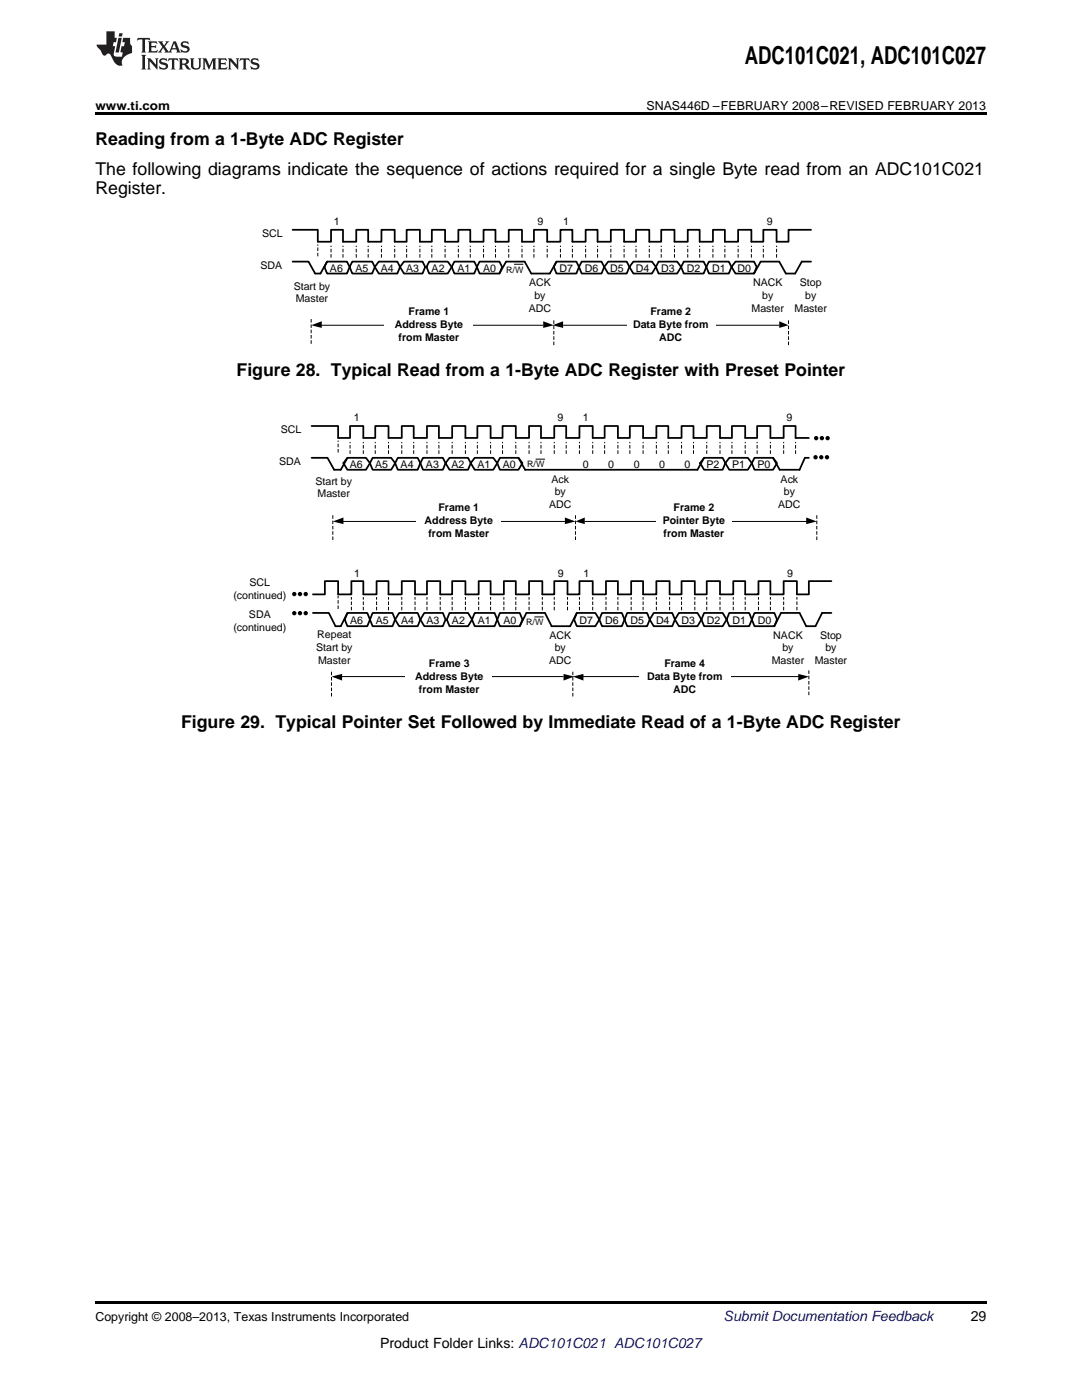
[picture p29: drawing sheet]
<svg xmlns="http://www.w3.org/2000/svg" width="216mm" height="279mm" viewBox="0 0 216 279" stroke-linecap="round" stroke-linejoin="round" font-family="sans-serif">
<defs><g id="words">
<text font-size="4.9" x="148.6" y="12.8">ADC101C021, ADC101C027</text>
<g font-size="3.5">
<text x="19" y="28.9">Reading from a 1-Byte ADC Register</text>
<text x="19" y="34.9">The following diagrams indicate the sequence of actions required for a single Byte read from an ADC101C021</text>
<text x="19" y="38.8">Register.</text>
<text x="47.2" y="75">Figure 28. Typical Read from a 1-Byte ADC Register with Preset Pointer</text>
<text x="36.1" y="145.3">Figure 29. Typical Pointer Set Followed by Immediate Read of a 1-Byte ADC Register</text>
</g>
<text font-size="2.8" fill="#0000c8" x="144.4" y="263.6">Submit Documentation Feedback</text>
<g font-size="2.8">
<text x="193.7" y="263.6">29</text>
<text x="75.8" y="269">Product Folder Links: ADC101C021 ADC101C027</text>
</g>
<g font-size="2.5">
<text x="19" y="21.9">www.ti.com</text>
<text x="129" y="21.9">SNAS446D –FEBRUARY 2008–REVISED FEBRUARY 2013</text>
<text x="19" y="263.6">Copyright © 2008–2013, Texas Instruments Incorporated</text>
</g>
<g font-size="2.1">
<text x="52.3" y="47.3">SCL</text>
<text x="66.6" y="44.9">1</text>
<text x="107.3" y="44.9">9</text>
<text x="112.4" y="44.9">1</text>
<text x="153" y="44.9">9</text>
<text x="52" y="53.7">SDA</text>
<text x="58.6" y="57.8">Start by</text>
<text x="65.8" y="54.2">A6</text>
<text x="70.9" y="54.2">A5</text>
<text x="76" y="54.2">A4</text>
<text x="81" y="54.2">A3</text>
<text x="86.1" y="54.2">A2</text>
<text x="91.3" y="54.2">A1</text>
<text x="96.4" y="54.2">A0</text>
<text x="105.6" y="57.2">ACK</text>
<text x="106.6" y="59.7">by</text>
<text x="111.6" y="54.2">D7</text>
<text x="116.7" y="54.2">D6</text>
<text x="121.8" y="54.2">D5</text>
<text x="126.9" y="54.2">D4</text>
<text x="131.9" y="54.2">D3</text>
<text x="137" y="54.2">D2</text>
<text x="142.1" y="54.2">D1</text>
<text x="147.2" y="54.2">D0</text>
<text x="150.3" y="57.2">NACK</text>
<text x="152.1" y="59.7">by</text>
<text x="159.6" y="57.2">Stop</text>
<text x="160.7" y="59.7">by</text>
<text x="59" y="60.3">Master</text>
<text x="78.8" y="65.4">Address Byte</text>
<text x="81.5" y="62.9">Frame 1</text>
<text x="105.5" y="62.3">ADC</text>
<text x="126.3" y="65.4">Data Byte from</text>
<text x="129.8" y="62.9">Frame 2</text>
<text x="150" y="62.3">Master</text>
<text x="158.5" y="62.3">Master</text>
<text x="79.5" y="68">from Master</text>
<text x="131.6" y="68">ADC</text>
<text x="56" y="86.5">SCL</text>
<text x="70.6" y="84.1">1</text>
<text x="111.2" y="84.1">9</text>
<text x="116.3" y="84.1">1</text>
<text x="156.9" y="84.1">9</text>
<text x="55.7" y="92.8">SDA</text>
<text x="69.8" y="93.4">A6</text>
<text x="74.9" y="93.4">A5</text>
<text x="79.9" y="93.4">A4</text>
<text x="85" y="93.4">A3</text>
<text x="90.1" y="93.4">A2</text>
<text x="95.3" y="93.4">A1</text>
<text x="100.3" y="93.4">A0</text>
<text x="116.3" y="93.4">0</text>
<text x="121.4" y="93.4">0</text>
<text x="126.5" y="93.4">0</text>
<text x="131.5" y="93.4">0</text>
<text x="136.6" y="93.4">0</text>
<text x="141" y="93.4">P2</text>
<text x="146.1" y="93.4">P1</text>
<text x="151.1" y="93.4">P0</text>
<text x="62.9" y="96.7">Start by</text>
<text x="63.4" y="99.3">Master</text>
<text x="109.6" y="101.4">ADC</text>
<text x="110" y="96.3">Ack</text>
<text x="110.7" y="98.9">by</text>
<text x="155.3" y="101.4">ADC</text>
<text x="155.8" y="96.3">Ack</text>
<text x="156.4" y="98.9">by</text>
<text x="84.7" y="104.6">Address Byte</text>
<text x="85.5" y="107.1">from Master</text>
<text x="87.5" y="102">Frame 1</text>
<text x="132.2" y="104.6">Pointer Byte</text>
<text x="132.4" y="107.1">from Master</text>
<text x="134.4" y="102">Frame 2</text>
<text x="46.6" y="119.5">(continued)</text>
<text x="49.8" y="117">SCL</text>
<text x="70.7" y="115.2">1</text>
<text x="111.3" y="115.2">9</text>
<text x="116.4" y="115.2">1</text>
<text x="157.1" y="115.2">9</text>
<text x="46.6" y="125.9">(continued)</text>
<text x="49.7" y="123.3">SDA</text>
<text x="69.9" y="124.5">A6</text>
<text x="75" y="124.5">A5</text>
<text x="80" y="124.5">A4</text>
<text x="85.1" y="124.5">A3</text>
<text x="90.2" y="124.5">A2</text>
<text x="95.4" y="124.5">A1</text>
<text x="100.4" y="124.5">A0</text>
<text x="115.7" y="124.5">D7</text>
<text x="120.7" y="124.5">D6</text>
<text x="125.8" y="124.5">D5</text>
<text x="130.9" y="124.5">D4</text>
<text x="136" y="124.5">D3</text>
<text x="141.1" y="124.5">D2</text>
<text x="146.1" y="124.5">D1</text>
<text x="151.2" y="124.5">D0</text>
<text x="63.1" y="130">Start by</text>
<text x="63.3" y="127.4">Repeat</text>
<text x="109.6" y="127.4">ACK</text>
<text x="110.7" y="130">by</text>
<text x="154.3" y="127.4">NACK</text>
<text x="156.1" y="130">by</text>
<text x="163.6" y="127.4">Stop</text>
<text x="164.7" y="130">by</text>
<text x="63.5" y="132.5">Master</text>
<text x="82.8" y="135.7">Address Byte</text>
<text x="85.6" y="133.2">Frame 3</text>
<text x="109.6" y="132.5">ADC</text>
<text x="129.1" y="135.7">Data Byte from</text>
<text x="132.6" y="133.2">Frame 4</text>
<text x="154" y="132.5">Master</text>
<text x="162.6" y="132.5">Master</text>
<text x="83.6" y="138.2">from Master</text>
<text x="134.3" y="138.2">ADC</text>
</g>
<g font-size="1.8">
<text x="101" y="54.4">R/W</text>
<text x="105.2" y="93.3">R/W</text>
<text x="105" y="124.6">R/W</text>
</g>
</g></defs>
<path d="M19 259.7h177.8v.5h-177.8z" fill="#000"/>
<path d="M62.2 85h5.3v2.4h2.4v-2.4h2.6v2.4h2.4v-2.4h2.6v2.4h2.7v-2.4h2.4v2.4h2.6v-2.4h2.4v2.4h2.6v-2.4h2.7v2.4h2.4v-2.4h2.6v2.4h2.4v-2.4h2.6v2.4h2.7v-2.4h2.4v2.4h2.6v-2.4h2.4v2.4h2.6v-2.4h2.7v2.4h2.4v-2.4h2.6v2.4h2.4v-2.4h2.6v2.4h2.7v-2.4h2.4v2.4h2.6v-2.4h2.4v2.4h2.6v-2.4h2.7v2.4h2.4v-2.4h2.6v2.4h2.4v-2.4h2.6v2.4h2.7v-2.4h2.4v2.4M62.2 91.4h3.2l1.3 2.4M103.5 91.4l1.3 2.4M140.5 91.4l-1.3 2.4M150.5 91.4h3.8l.7 1-.7 1.4h-3.8l-.5-1.4zM154.3 91.4l1.3 2.4h3.9l1.1-2.4" fill="none" stroke="#000" stroke-width=".35"/>
<g fill="none" stroke="#000" stroke-width=".2" stroke-dasharray=".7 .4" stroke-linecap="butt">
<path d="M67.5 90.3v-2.4M69.9 90.6v-2.4M72.5 90.6v-2.4M74.9 90.6v-2.4M77.5 90.6v-2.4M80.2 90.6v-2.4M82.6 90.6v-2.4M85.2 90.6v-2.4M87.6 90.6v-2.4M90.2 90.6v-2.4M92.9 90.6v-2.4M95.3 90.6v-2.4"/>
<path d="M97.9 90.6v-2.4M100.3 90.6v-2.4M102.9 90.6v-2.4M105.6 90.6v-2.4M108 90.6v-2.4M110.6 90.6v-2.4M113 90.6v-2.4M115.6 90.6v-2.4M118.3 90.6v-2.4M120.7 90.6v-2.4M123.3 90.6v-2.4M125.7 90.6v-2.4"/>
<path d="M128.3 90.6v-2.4M131 90.6v-2.4M133.4 90.6v-2.4M136 90.6v-2.4M138.4 90.6v-2.4M141 90.6v-2.4M143.7 90.6v-2.4M146.1 90.6v-2.4M148.7 90.6v-2.4M151.1 90.6v-2.4M153.7 90.6v-2.4M156.4 90.6v-2.4"/>
<path d="M158.8 90.6v-2.4M66.4 107.8v-5.1"/>
</g>
<path d="M106.9 91.6h1.8M68.3 104.1h44.4" fill="none" stroke="#000" stroke-width=".2"/>
<path d="M66.4 104.1l2.1-.8v1.3zM112.7 103.3l2.1 .8-2.1 .5z" fill="#000"/>
<path d="M83.1 100.1h16.9v7.7h-16.9z" fill-rule="evenodd" fill="#fff"/>
<path d="M114.8 107.8v-5.1" fill="none" stroke="#000" stroke-width=".2" stroke-dasharray=".7 .4" stroke-linecap="butt"/>
<path d="M116.7 104.1h44.4" fill="none" stroke="#000" stroke-width=".2"/>
<path d="M114.8 104.1l1.9-.8v1.3zM160.9 103.3l2.1 .8-2.1 .5z" fill="#000"/>
<path d="M131 100.1h15.1v7.7h-15.1z" fill-rule="evenodd" fill="#fff"/>
<g fill="none" stroke="#000" stroke-width=".2" stroke-dasharray=".7 .4" stroke-linecap="butt">
<path d="M163 107.8v-5.1M66.1 139v-5M67.5 121.5v-2.6M70.1 121.8v-2.6M72.5 121.8v-2.6M75.1 121.8v-2.6M77.5 121.8v-2.6M80.2 121.8v-2.6M82.8 121.8v-2.6M85.2 121.8v-2.6M87.8 121.8v-2.6M90.2 121.8v-2.6"/>
<path d="M92.9 121.8v-2.6M95.5 121.8v-2.6M97.9 121.8v-2.6M100.5 121.8v-2.6M102.9 121.8v-2.6M105.6 121.8v-2.6M108.2 121.8v-2.6M110.6 121.8v-2.6M113.2 121.8v-2.6M115.6 121.8v-2.6M118.3 121.8v-2.6M120.9 121.8v-2.6"/>
<path d="M123.3 121.8v-2.6M125.9 121.8v-2.6M128.3 121.8v-2.6M131 121.8v-2.6M133.6 121.8v-2.6M136 121.8v-2.6M138.6 121.8v-2.6M141 121.8v-2.6M143.7 121.8v-2.6M146.3 121.8v-2.6M148.7 121.8v-2.6M151.3 121.8v-2.6"/>
<path d="M153.7 121.8v-2.6M156.4 121.8v-2.6M159 121.8v-2.6"/>
</g>
<g fill="#000">
<path d="M66.1 135l2.2-.5v1.3zM112.4 134.5l2.2 .5-2.2 .8z"/>
<circle cx="162.7" cy="91.3" r=".25"/>
<circle cx="162.9" cy="87.4" r=".25"/>
<circle cx="163.9" cy="91.3" r=".25"/>
<circle cx="164" cy="87.4" r=".25"/>
<circle cx="165" cy="91.3" r=".25"/>
<circle cx="165.1" cy="87.4" r=".25"/>
</g>
<g fill="none" stroke="#000" stroke-width=".35">
<path d="M104.8 93.8h34.4M140.5 91.4h3.7l.5 1-.5 1.4h-3.7l-.8-1.4zM145.5 91.4h3.7l.8 1-.8 1.4h-3.7l-.8-1.4zM158.8 87.4h2.6M160.6 91.4h.8M165.9 116h-4.5v2.6h-2.4v-2.6h-2.6v2.6h-2.7v-2.6h-2.4v2.6h-2.6v-2.6h-2.4v2.6h-2.6v-2.6h-2.7v2.6h-2.4v-2.6h-2.6v2.6h-2.4v-2.6h-2.6v2.6h-2.7v-2.6h-2.4v2.6h-2.6v-2.6h-2.4v2.6h-2.6v-2.6h-2.7v2.6h-2.4v-2.6h-2.6v2.6h-2.4v-2.6h-2.6v2.6h-2.7v-2.6h-2.4v2.6h-2.6v-2.6h-2.4v2.6h-2.6v-2.6h-2.7v2.6h-2.4v-2.6h-2.6v2.6h-2.4v-2.6h-2.6v2.6h-2.7v-2.6h-2.4v2.6h-2.6v-2.6h-2.4v2.6h-2.6M62.4 122.3h3.2l1.3 2.7M108.7 122.3l1.4 2.7h3.7l1.3-2.7M115.1 122.3h3.7l.8 1.3-.8 1.4h-3.7l-.5-1.4zM120.1 122.3h4l.5 1.3-.5 1.4h-4l-.5-1.4zM125.1 122.3h4l.5 1.3-.5 1.4h-4l-.5-1.4zM130.4 122.3h3.7l.6 1.3-.6 1.4h-3.7l-.8-1.4z"/>
<path d="M135.5 122.3h3.7l.8 1.3-.8 1.4h-3.7l-.8-1.4zM140.5 122.3h3.7l.8 1.3-.8 1.4h-3.7l-.5-1.4zM145.5 122.3h4l.5 1.3-.5 1.4h-4l-.5-1.4zM150.5 122.3h4l.5 1.3-.5 1.4h-4l-.5-1.4z"/>
<circle cx="162.7" cy="91.3" r=".25"/>
<circle cx="162.9" cy="87.4" r=".25"/>
<circle cx="163.9" cy="91.3" r=".25"/>
<circle cx="164" cy="87.4" r=".25"/>
<circle cx="165" cy="91.3" r=".25"/>
<circle cx="165.1" cy="87.4" r=".25"/>
</g>
<path d="M68 135h44.4" fill="none" stroke="#000" stroke-width=".2"/>
<path d="M81 131.3h17.2v7.7h-17.2z" fill-rule="evenodd" fill="#fff"/>
<path d="M114.3 139v-5" fill="none" stroke="#000" stroke-width=".2" stroke-dasharray=".7 .4" stroke-linecap="butt"/>
<path d="M116.2 135h43.3" fill="none" stroke="#000" stroke-width=".2"/>
<path d="M114.3 135l2.1-.5v1.3zM159.3 134.5l2.1 .5-2.1 .8z" fill="#000"/>
<path d="M127.5 131.3h18.3v7.7h-18.3z" fill-rule="evenodd" fill="#fff"/>
<g fill="none" stroke="#000" stroke-width=".35">
<path d="M58.4 45.9h5v2.3h2.7v-2.3h2.3v2.3h2.7v-2.3h2.4v2.3h2.6v-2.3h2.7v2.3h2.3v-2.3h2.7v2.3h2.4v-2.3h2.6v2.3h2.7v-2.3h2.3v2.3h2.7v-2.3h2.4v2.3h2.6v-2.3h2.7v2.3h2.3v-2.3h2.7v2.3h2.6v-2.3h2.4v2.3h2.7v-2.3h2.3v2.3h2.7v-2.3h2.6v2.3h2.4v-2.3h2.7v2.3h2.3v-2.3h2.7v2.3h2.6v-2.3h2.4v2.3h2.7v-2.3h2.3v2.3h2.7v-2.3h2.6v2.3h2.4v-2.3h2.7v2.3h2.3v-2.3h4.5M58.4 52.2h3.2l1.3 2.4M104.7 52.2l1.3 2.4h3.7l1.3-2.4M111 52.2h4l.5 1.1-.5 1.3h-4l-.5-1.3zM116.1 52.2h3.9l.6 1.1-.6 1.3h-3.9l-.6-1.3zM121.4 52.2h3.7l.5 1.1-.5 1.3h-3.7l-.8-1.3zM126.4 52.2h3.7l.8 1.1-.8 1.3h-3.7l-.8-1.3zM131.4 52.2h3.7l.8 1.1-.8 1.3h-3.7l-.5-1.3zM136.4 52.2h4l.5 1.1-.5 1.3h-4l-.5-1.3zM141.5 52.2h3.9l.6 1.1-.6 1.3h-3.9l-.6-1.3zM146.8 52.2h3.7l.5 1.1-.5 1.3h-3.7l-.8-1.3zM69.3 91.4h3.7l.8 1-.8 1.4h-3.7l-.8-1.4z"/>
<path d="M69.3 91.4l-1.3 2.4h-1.3M74.3 91.4h3.8l.7 1-.7 1.4h-3.8l-.5-1.4zM79.4 91.4h3.9l.6 1-.6 1.4h-3.9l-.6-1.4zM84.4 91.4h4l.5 1-.5 1.4h-4l-.5-1.4zM89.7 91.4h3.7l.5 1-.5 1.4h-3.7l-.8-1.4zM94.7 91.4h3.7l.8 1-.8 1.4h-3.7l-.8-1.4zM99.7 91.4h3.8l.7 1-.7 1.4h-3.8l-.5-1.4zM62.4 118.6h2.4v-2.6h2.7v2.6M69.3 122.3h4l.5 1.3-.5 1.4h-4l-.5-1.4zM69.3 122.3l-1.3 2.7h-1.1M74.3 122.3h4l.5 1.3-.5 1.4h-4l-.5-1.4zM79.6 122.3h3.7l.6 1.3-.6 1.4h-3.7l-.8-1.4z"/>
<path d="M84.7 122.3h3.7l.5 1.3-.5 1.4h-3.7l-.8-1.4zM89.7 122.3h3.7l.8 1.3-.8 1.4h-3.7l-.5-1.4zM94.7 122.3h4l.5 1.3-.5 1.4h-4l-.5-1.4zM99.7 122.3h4l.5 1.3-.5 1.4h-4l-.5-1.4zM108.7 122.3h-3.7l-1.3 2.7M165.9 122.3h-1.9l-1.3 2.7h-1.8l-1.4-2.7h-3.7l-1.3 2.7"/>
<circle cx="58.7" cy="118.6" r=".25"/>
<circle cx="59.9" cy="118.6" r=".25"/>
<circle cx="61" cy="118.6" r=".25"/>
<circle cx="58.7" cy="122.4" r=".25"/>
<circle cx="59.9" cy="122.4" r=".25"/>
<circle cx="61" cy="122.4" r=".25"/>
</g>
<path d="M63.9 64.9h44.5M106.6 123.1h1.9" fill="none" stroke="#000" stroke-width=".2"/>
<g fill="none" stroke="#000" stroke-width=".2" stroke-dasharray=".7 .4" stroke-linecap="butt">
<path d="M63.4 51.2v-2.4M66.1 51.4v-2.4M68.4 51.4v-2.4M71.1 51.4v-2.4M73.5 51.4v-2.4M76.1 51.4v-2.4M78.8 51.4v-2.4M81.1 51.4v-2.4M83.8 51.4v-2.4M86.2 51.4v-2.4M88.8 51.4v-2.4M91.5 51.4v-2.4"/>
<path d="M93.8 51.4v-2.4M96.5 51.4v-2.4M98.9 51.4v-2.4M101.5 51.4v-2.4M104.2 51.4v-2.4M106.5 51.4v-2.4M109.2 51.4v-2.4M111.8 51.4v-2.4M114.2 51.4v-2.4M116.9 51.4v-2.4M119.2 51.4v-2.4M121.9 51.4v-2.4"/>
<path d="M124.5 51.4v-2.4M126.9 51.4v-2.4M129.6 51.4v-2.4M131.9 51.4v-2.4M134.6 51.4v-2.4M137.2 51.4v-2.4M139.6 51.4v-2.4M142.3 51.4v-2.4M144.6 51.4v-2.4M147.3 51.4v-2.4M149.9 51.4v-2.4M152.3 51.4v-2.4"/>
<path d="M155 51.4v-2.4M62.1 68.6v-5M161.4 138.7v-5"/>
</g>
<g fill="#000">
<path d="M62.1 64.9l2.1-.8v1.3zM108.4 64.1l2.1 .8-2.1 .5z"/>
<circle cx="58.7" cy="118.6" r=".25"/>
<circle cx="59.9" cy="118.6" r=".25"/>
<circle cx="61" cy="118.6" r=".25"/>
<circle cx="58.7" cy="122.4" r=".25"/>
<circle cx="59.9" cy="122.4" r=".25"/>
<circle cx="61" cy="122.4" r=".25"/>
</g>
<path d="M76.6 60.9h17.8v7.7h-17.8z" fill-rule="evenodd" fill="#fff"/>
<path d="M112.4 64.9h43.1" fill="none" stroke="#000" stroke-width=".2"/>
<path d="M110.2 64.9l2.2-.8v1.3zM155.5 64.1l1.8 .8-1.8 .5z" fill="#000"/>
<path d="M125.1 60.9h17.7v7.7h-17.7z" fill-rule="evenodd" fill="#fff"/>
<path d="M65.3 52.2h3.9l.6 1.1-.6 1.3h-3.9l-.6-1.3zM65.3 52.2l-1.4 2.4h-1M70.3 52.2h4l.5 1.1-.5 1.3h-4l-.5-1.3zM75.6 52.2h3.7l.5 1.1-.5 1.3h-3.7l-.8-1.3zM80.6 52.2h3.7l.5 1.1-.5 1.3h-3.7l-.8-1.3zM85.6 52.2h3.7l.8 1.1-.8 1.3h-3.7l-.5-1.3zM90.7 52.2h3.9l.6 1.1-.6 1.3h-3.9l-.6-1.3zM95.7 52.2h4l.5 1.1-.5 1.3h-4l-.5-1.3zM104.7 52.2h-3.7l-1.3 2.4M161.8 52.2h-1.8l-1.3 2.4h-1.9l-1.3-2.4h-3.7l-1.3 2.4" fill="none" stroke="#000" stroke-width=".35"/>
<path d="M102.6 52.7h1.8" fill="none" stroke="#000" stroke-width=".2"/>
<path d="M110.5 68.9v-5.3M157.3 68.9v-5.3" fill="none" stroke="#000" stroke-width=".2" stroke-dasharray=".7 .4" stroke-linecap="butt"/>
<path d="M19 22.5h177.8v.5h-177.8z" fill="#000"/>
<g fill="#231f20">
<path d="M27.5 7.6l-.1 .5 .4-.2h.6v.1v2.1l-.2 .4h1l-.3-.4v-2.1l.1-.1h.5l.5 .2-.2-.5zM29.5 8.3l.2 .3v1.5l-.2 .4h1.8l.2-.6a1.04 1.04 0 0 1-1.3 .2v-.7h.6l.3 .2v-.6l-.3 .2h-.6v-.6l.8-.1 .4 .3-.2-.5zM31.5 8.3l.9 1.1-.9 1.1h.8l-.2-.2 .5-.7 .4 .7-.2 .2h1.5l-.1-.2 .1-.4h.9l.1 .4-.2 .2h1l-.3-.3-.7-1.9h-.5l-.9 2-.8-1 .9-1h-.8l.1 .3-.3 .5-.4-.6 .2-.2zM34.7 8.6l.4 1h-.7zM36.3 8.4a.63 .63 0 0 0-.2 .7 .63 .63 0 0 0 .6 .4l.6 .2 .1 .2a.75 .75 0 0 1-.7 .4 .75 .75 0 0 1-.6-.5l.1 .7 .1-.1a1.11 1.11 0 0 0 1.5-.6 1.13 1.13 0 0 0-1.2-.8l-.1-.4a1.04 1.04 0 0 1 1.2 .2l-.2-.5-.1 .1-.5-.2zM28.2 10.9l.2 .4v2.2l-.2 .4h1l-.3-.4v-2.2l.3-.4zM29.3 11.6l.3 .4v1.5l-.3 .4h.8l-.2-.4v-1.3l1.5 1.7v-1.9l.2-.4h-.7l.2 .4v.9l-1.1-1.3zM32 11.8a.62 .62 0 0 0-.2 .7 .62 .62 0 0 0 .6 .4l.6 .1 .1 .3a.76 .76 0 0 1-.7 .3 .76 .76 0 0 1-.6-.4l.1 .7 .1-.1a1.11 1.11 0 0 0 1.5-.6 1.13 1.13 0 0 0-1.2-.8l-.1-.4a1.04 1.04 0 0 1 1.2 .2l-.2-.6-.1 .1-.5-.1zM33.7 11.6l-.2 .6a.61 .61 0 0 1 .8-.3v1.6l-.2 .4h.9l-.2-.4v-1.6a.63 .63 0 0 1 .8 .3l-.2-.6zM35.6 11.6l.3 .4v1.5l-.3 .4h1l-.2-.2v-.8l.5 .2a.76 .76 0 0 0 1.2 .7l-1-1a.58 .58 0 0 0 .6-.5 .58 .58 0 0 0-.5-.6zM36.4 11.9h.1a.45 .45 0 0 1 .5 .1 .45 .45 0 0 1 .1 .5l-.7 .2zM37.9 11.6l.2 .2a2.17 2.17 0 0 0 .3 1.9 .99 .99 0 0 0 1.6-.6v-1.1l.2-.4h-.7l.2 .2a1.92 1.92 0 0 1-.2 1.8 .6 .6 0 0 1-.9-.5v-1.1l.2-.4zM40.4 11.6l.2 .4v1.5l-.2 .4h.7l-.2-.4v-1.4l.8 1.8 .8-1.8v1.4l-.2 .4h.9l-.2-.4v-1.5l.2-.4h-.8l-.6 1.5-.6-1.5zM43.4 11.6l.2 .4v1.5l-.2 .4h1.8l.2-.6a1.04 1.04 0 0 1-1.3 .1v-.6h.5l.4 .2v-.6l-.4 .2h-.5v-.7h.8l.3 .3-.1-.6zM45.5 11.6l.2 .4v1.5l-.2 .4h.7l-.2-.4v-1.3l1.5 1.7v-1.9l.2-.4h-.7l.2 .4v.9l-1.1-1.3zM47.9 11.6l-.1 .6a.61 .61 0 0 1 .8-.3v1.6l-.3 .4h1l-.3-.4 .1-1.6a.63 .63 0 0 1 .7 .3l-.1-.6zM50.2 11.8a.62 .62 0 0 0-.2 .7 .62 .62 0 0 0 .6 .4l.6 .1 .2 .3a.76 .76 0 0 1-.8 .3 .76 .76 0 0 1-.6-.4l.1 .7 .2-.1a1.11 1.11 0 0 0 1.5-.6 1.13 1.13 0 0 0-1.3-.8l-.1-.4a1.04 1.04 0 0 1 1.2 .2l-.1-.6-.2 .1-.5-.1z"/>
<path d="M21.2 6.3v2.6h-1.9l.1 .4 .7 .9a.91 .91 0 0 0 1 .8 .56 .56 0 0 1 .5-.3 .56 .56 0 0 1 .5 .3l.4 .8a1.53 1.53 0 0 0 1.9 1.2 1.54 1.54 0 0 1 1-2.1l.9-.3v-1.4a1.52 1.52 0 0 1-.3-1.6h-1.4l-.2 .8h.5l-.2 .8h-.4l-.2 1v.2l.4 .1-.2 .8a1.93 1.93 0 0 1-1.6-.3l.3-1.8h-.5l.2-.8h.4l.2-.8h-.4v-1.3zM23.6 7.6l-.6 2.9h.7l.6-2.9zM23.8 6.6l-.1 .7h.6l.2-.7z"/>
</g>
<use href="#words"/>
</svg>
